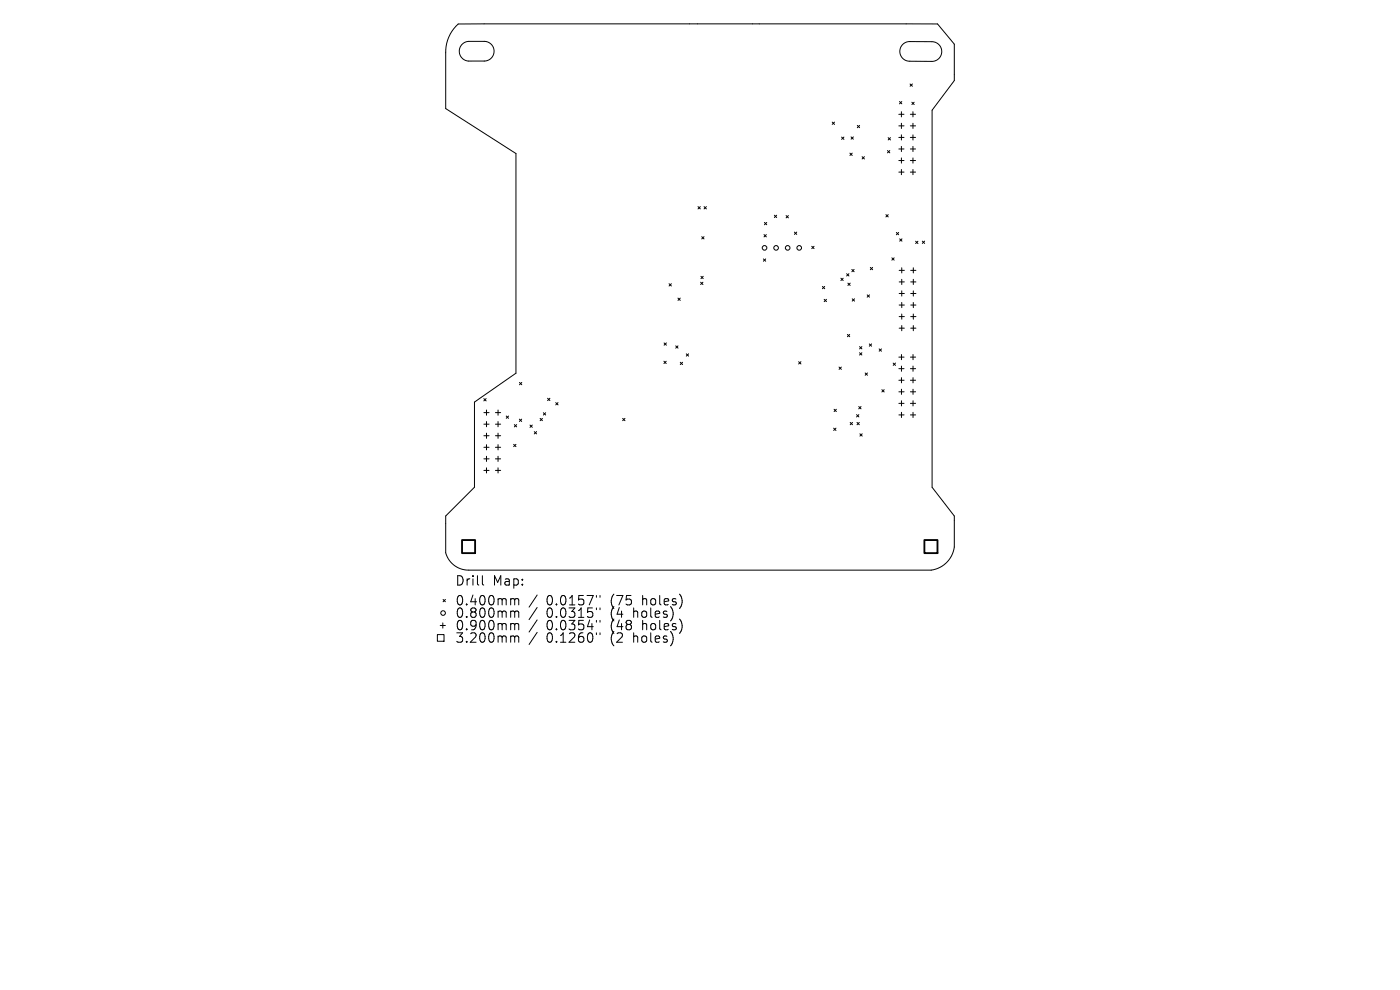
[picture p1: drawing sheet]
<svg xmlns="http://www.w3.org/2000/svg" width="297mm" height="210mm" viewBox="0 0 297 210" stroke-linecap="round" stroke-linejoin="round" font-family="sans-serif">
<defs><g id="words">
<g font-size="2.8">
<text x="96.5" y="124.5">Drill</text>
<text x="104.5" y="124.5">Map:</text>
<text x="96.5" y="128.7">0.400mm</text>
<text x="96.5" y="131.3">0.800mm</text>
<text x="115.9" y="128.7">0.0157&quot;</text>
<text x="115.9" y="131.3">0.0315&quot;</text>
<text x="129.7" y="128.7">(75</text>
<text x="129.7" y="131.3">(4</text>
<text x="134.6" y="131.3">holes)</text>
<text x="136.5" y="128.7">holes)</text>
<text x="96.5" y="134">0.900mm</text>
<text x="96.5" y="136.6">3.200mm</text>
<text x="115.9" y="134">0.0354&quot;</text>
<text x="115.9" y="136.6">0.1260&quot;</text>
<text x="129.7" y="134">(48</text>
<text x="129.7" y="136.6">(2</text>
<text x="134.6" y="136.6">holes)</text>
<text x="136.5" y="134">holes)</text>
</g>
</g></defs>
<g fill="none" stroke="#000" stroke-width=".21">
<path d="M96.7 5.6l.5-.5h5.5h96.2l3.6 4.3v7.7l-4.8 6.3v80l4.8 6.1v6.5a5.7 5.7 0 0 1-5 4.9h-98a5 5 0 0 1-4.9-3.6v-7.8l6.1-6.1v-18.1l8.8-6.1v-46.6l-14.9-9.6v-11.8a8 8 0 0 1 2.1-5.6zM98.1 9.3l1.1-.5h3.5a2.09 2.09 0 0 1 2.1 2.1 2.09 2.09 0 0 1-2.1 2.1h-3.4a2.09 2.09 0 0 1-1.8-1.4 2.09 2.09 0 0 1 .6-2.3zM191.5 9.4l.7-.4 .7-.2h4.8a2.09 2.09 0 0 1 2.1 2.1 2.09 2.09 0 0 1-2.1 2.1h-4.7a2.09 2.09 0 0 1-2-1.3 2.09 2.09 0 0 1 .5-2.3zM193.1 17.8l.5 .5M193.6 17.8l-.5 .5M176.6 25.9l.4 .5M177 25.9l-.4 .5M178.5 29.1l.5 .5M179 29.1l-.5 .5M180.3 32.5l.5 .5M180.5 29l.5 .5M180.8 32.5l-.5 .5"/>
<path d="M181 29l-.5 .5M181.9 26.6l.5 .5M182.4 26.6l-.5 .5M182.9 33.2l.5 .5M183.4 33.2l-.5 .5M188.3 31.9l.5 .5M188.4 29.2l.5 .5M188.8 31.9l-.5 .5M188.9 29.2l-.5 .5M190.7 24.2h1.1M190.7 26.7h1.1M190.7 29.2h1.1"/>
<path d="M190.7 31.6h1.1M190.7 34.1h1.1M190.7 36.5h1.1M190.8 21.5l.5 .5M191.2 23.7v1.1M191.2 26.1v1.2M191.2 28.6v1.1M191.2 31.1v1.1M191.2 33.5v1.1M191.2 36v1.1M191.3 21.5l-.5 .5M193.1 24.2h1.1"/>
<path d="M193.1 26.7h1.1M193.1 29.2h1.1M193.1 31.6h1.1M193.1 34.1h1.1M193.1 36.5h1.1M193.4 21.7l.5 .5M193.7 23.7v1.1M193.7 26.1v1.2M193.7 28.6v1.1M193.7 31.1v1.1M193.7 33.5v1.1M193.7 36v1.1"/>
<path d="M193.9 21.7l-.5 .5M148.1 43.8l.5 .5M148.6 43.8l-.5 .5M148.6 59.9l.5 .5M148.7 58.6l.5 .5M148.9 50.2l.5 .5M149.1 59.9l-.5 .5M149.2 58.6l-.5 .5M149.4 50.2l-.5 .5M149.4 43.8l.5 .5M149.9 43.8l-.5 .5M161.9 54.9l.5 .5"/>
<path d="M162.1 49.8l.5 .5M162.2 47.2l.5 .5M162.4 54.9l-.5 .5M162.6 49.8l-.5 .5M162.7 47.2l-.5 .5M164.3 45.7l.5 .4M164.8 45.7l-.5 .4M166.8 45.7l.5 .5M167.3 45.7l-.5 .5M168.5 49.2l.5 .5M169 49.2l-.5 .5M172.2 52.3l.5 .4"/>
<path d="M172.7 52.3l-.5 .4M178.4 59l.5 .5M178.9 59l-.5 .5M179.6 58.1l.5 .5M180.1 58.1l-.5 .5M180.7 57.2l.5 .4M181.2 57.2l-.5 .4M184.6 56.7l.5 .5M185.1 56.7l-.5 .5M187.9 45.5l.5 .5M188.4 45.5l-.5 .5M189.2 54.7l.5 .5"/>
<path d="M189.7 54.7l-.5 .5M190.2 49.3l.4 .5M190.6 49.3l-.4 .5M190.7 57.4h1.2M190.7 59.8h1.2M190.9 50.7l.5 .5M191.3 56.8v1.1M191.3 59.3v1.1M191.4 50.7l-.5 .5M193.2 57.4h1.1M193.2 59.8h1.1M193.8 56.8v1.1"/>
<path d="M193.8 59.3v1.1M194.2 51.2l.5 .5M194.7 51.2l-.5 .5M195.7 51.1l.5 .5M196.2 51.1l-.5 .5M140.8 76.6l.5 .5M140.9 72.7l.5 .5M141.3 76.6l-.5 .5M141.4 72.7l-.5 .5M141.9 60.2l.5 .5M142.4 60.2l-.5 .5M143.3 73.4l.5 .5"/>
<path d="M143.8 63.2l.5 .5M143.8 73.4l-.5 .5M144.3 63.2l-.5 .5M144.3 76.8l.5 .5M144.8 76.8l-.5 .5M145.6 75.1l.5 .4M146.1 75.1l-.5 .4M169.4 76.7l.5 .5M169.9 76.7l-.5 .5M174.5 60.8l.5 .5M174.8 63.5l.5 .5M175 60.8l-.5 .5"/>
<path d="M175.3 63.5l-.5 .5M178 77.9l.5 .5M178.5 77.9l-.5 .5M179.8 70.9l.5 .5M179.9 60.1l.5 .5M180.3 70.9l-.5 .5M180.4 60.1l-.5 .5M180.8 63.4l.5 .5M181.3 63.4l-.5 .5M182.4 74.8l.4 .5M182.4 73.5l.4 .5M182.8 74.8l-.4 .5"/>
<path d="M182.8 73.5l-.4 .5M183.5 79.1l.5 .5M184 62.6l.5 .4M184 79.1l-.5 .5M184.4 73l.5 .4M184.5 62.6l-.5 .4M184.9 73l-.5 .4M186.5 74l.5 .5M187 74l-.5 .5M189.5 77l.5 .5M190 77l-.5 .5M190.7 75.8h1.1"/>
<path d="M190.7 78.2h1.1M190.7 62.3h1.2M190.7 64.7h1.2M190.7 67.2h1.2M190.7 69.6h1.2M191.2 75.2v1.1M191.2 77.7v1.1M191.3 61.7v1.1M191.3 64.2v1.1M191.3 66.6v1.1M191.3 69.1v1.1M193.1 75.8h1.1"/>
<path d="M193.1 78.2h1.1M193.2 62.3h1.1M193.2 64.7h1.1M193.2 67.2h1.1M193.2 69.6h1.1M193.7 75.2v1.1M193.7 77.7v1.1M193.8 61.7v1.1M193.8 64.2v1.1M193.8 66.6v1.1M193.8 69.1v1.1M102.6 84.6l.5 .4"/>
<path d="M102.7 87.5h1.1M102.7 90h1.1M102.7 92.4h1.1M102.7 94.9h1.1M102.7 97.3h1.1M102.7 99.8h1.1M103.1 84.6l-.5 .4M103.2 87v1.1M103.2 89.4v1.1M103.2 91.9v1.1M103.2 94.3v1.1M103.2 96.8v1.1"/>
<path d="M103.2 99.2v1.1M105.1 87.5h1.1M105.1 90h1.1M105.1 92.4h1.1M105.1 94.9h1.1M105.1 97.3h1.1M105.1 99.8h1.1M105.7 87v1.1M105.7 89.4v1.1M105.7 91.9v1.1M105.7 94.3v1.1M105.7 96.8v1.1"/>
<path d="M105.7 99.2v1.1M107.4 88.2l.5 .5M107.9 88.2l-.5 .5M109 94.3l.5 .4M109.1 90.1l.5 .5M109.5 94.3l-.5 .4M109.6 90.1l-.5 .5M110.2 88.9l.5 .5M110.2 81.1l.5 .5M110.7 88.9l-.5 .5M110.7 81.1l-.5 .5M112.4 90.2l.5 .5"/>
<path d="M112.9 90.2l-.5 .5M113.3 91.6l.5 .5M113.8 91.6l-.5 .5M114.6 88.8l.5 .4M115.1 88.8l-.5 .4M115.3 87.6l.5 .4M115.8 87.6l-.5 .4M116.2 84.5l.5 .5M116.7 84.5l-.5 .5M117.9 85.4l.5 .5M118.4 85.4l-.5 .5M132.1 88.8l.5 .4"/>
<path d="M132.6 88.8l-.5 .4M176.9 90.8l.4 .5M176.9 86.8l.5 .5M177.3 90.8l-.4 .5M177.4 86.8l-.5 .5M180.4 89.6l.5 .5M180.9 89.6l-.5 .5M181.7 88l.5 .4M181.8 89.6l.5 .5M182.2 86.2l.5 .5M182.2 88l-.5 .4M182.3 89.6l-.5 .5"/>
<path d="M182.4 92l.5 .5M182.7 86.2l-.5 .5M182.9 92l-.5 .5M187.1 82.7l.5 .4M187.6 82.7l-.5 .4M190.7 80.7h1.1M190.7 83.1h1.1M190.7 85.6h1.1M190.7 88h1.1M191.2 80.1v1.1M191.2 82.6v1.1M191.2 85v1.1"/>
<path d="M191.2 87.5v1.1M193.1 80.7h1.1M193.1 83.1h1.1M193.1 85.6h1.1M193.1 88h1.1M193.7 80.1v1.1M193.7 82.6v1.1M193.7 85v1.1M193.7 87.5v1.1M92.8 134.6h1.4v1.4h-1.4zM93.4 132.7h1.1M93.9 132.1v1.1"/>
<path d="M94 127.2l.5 .4M94.5 127.2l-.5 .4M102.3 122.1v1.7l.3 .3M108.6 127h.3l.3 .3M108.6 129.6h.3l.3 .3M108.6 132.3h.3l.3 .3M108.6 134.9h.3l.3 .3M109.2 127.3l.3-.3 .5 .1v1.2M109.2 127.3v1M109.2 129.9v1.1M109.2 132.6v1M109.2 135.2v1"/>
<path d="M109.2 129.9l.3-.3 .5 .1v1.3M109.2 132.6l.3-.3 .5 .1v1.2M109.2 135.2l.3-.3 .5 .1v1.2M114 126.2l-1.8 2.6M114 128.9l-1.8 2.5M114 131.5l-1.8 2.6M114 134.1l-1.8 2.6M126.5 126.3v.4M126.5 129v.3M126.5 131.6v.4M126.5 134.2v.4M127.3 126.3v.4"/>
<path d="M127.3 129v.3M127.3 131.6v.4M127.3 134.2v.4"/>
<circle cx="162.2" cy="52.6" r=".49"/>
<circle cx="164.6" cy="52.6" r=".49"/>
<circle cx="167.1" cy="52.6" r=".49"/>
<circle cx="169.6" cy="52.6" r=".49"/>
<circle cx="94" cy="130" r=".49"/>
</g>
<path d="M98 114.6h2.8v2.7h-2.8zM196.1 114.6h2.8v2.7h-2.8z" fill="none" stroke="#000" stroke-width=".39"/>
<use href="#words"/>
</svg>
